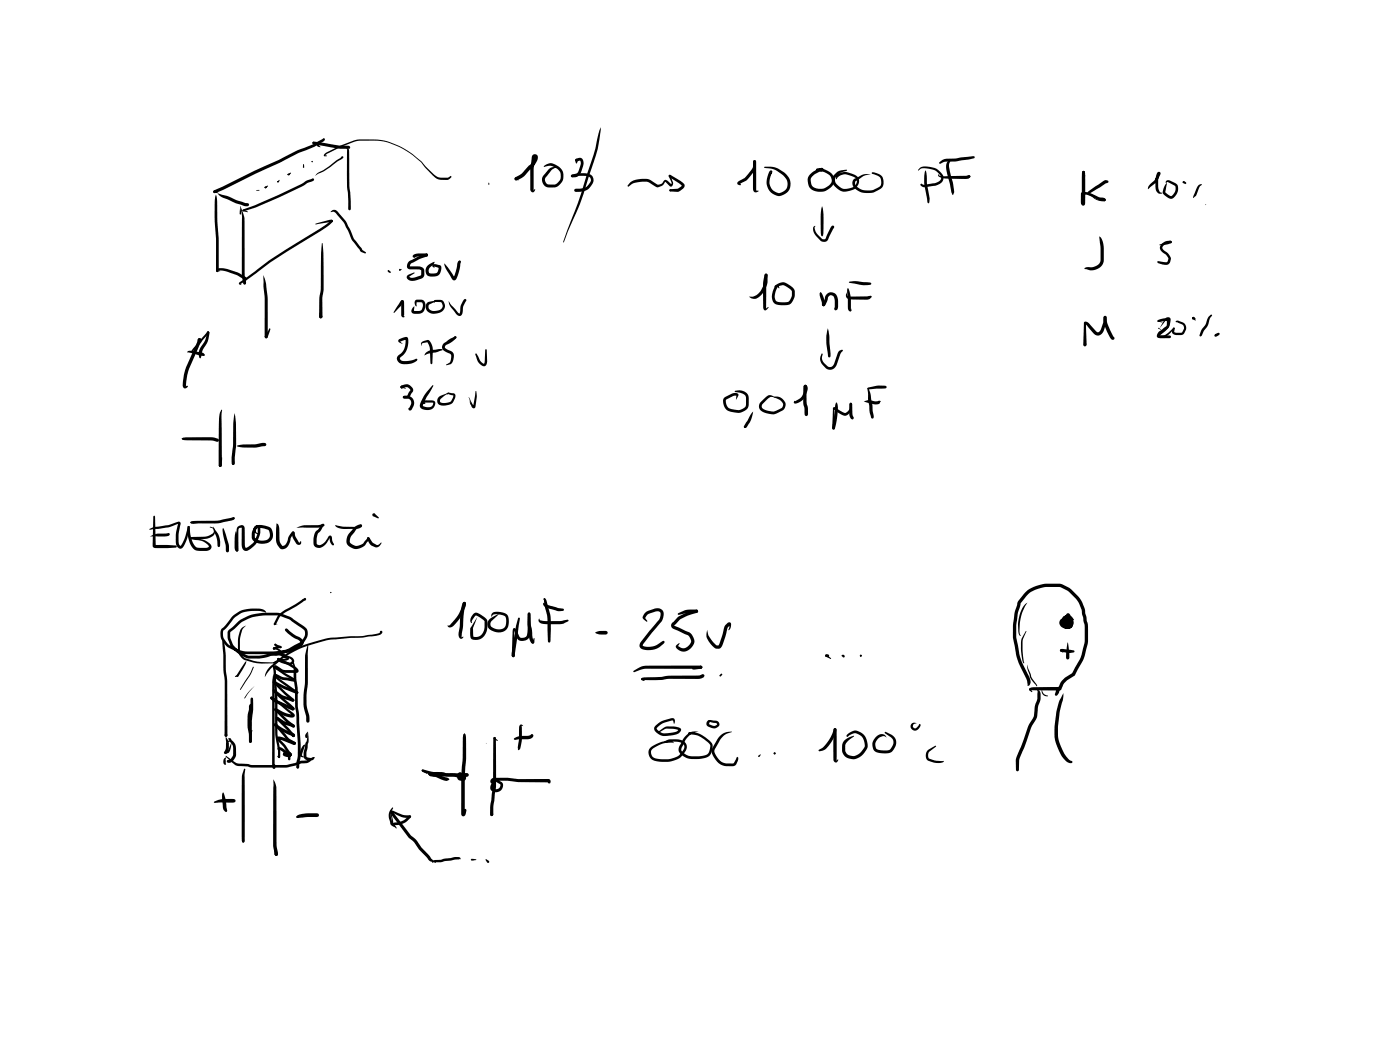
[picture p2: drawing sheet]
<svg xmlns="http://www.w3.org/2000/svg" width="285mm" height="214mm" viewBox="0 0 285 214" stroke-linecap="round" stroke-linejoin="round" font-family="sans-serif">
<g fill="#000">
<path d="M43.6 38.8l8.1-4 5-2.2 3.8-2 3.3-1.2 2.1-1.3a.4 .4 0 0 1 .2 .5 .4 .4 0 0 1-.4 .3l-.6 .3a13 13 0 0 1-4 1.8l-15.6 7.6-1.8 .7-.3-.3zM44 39.6a20.3 20.3 0 0 1 .3 5.5 65.9 65.9 0 0 1 .2 10.2l-.2 .1-.3-.3a90.2 90.2 0 0 0-.3-10.8v-1a9.7 9.7 0 0 1 .3-3.7zM44.3 39.3l2.1 .7 1.8 .8 1.7 .5 .5 .1 .3 .3-.1 .2a1.94 1.94 0 0 1-1.6-.2l-1.1-.3-1.5-.8a3.6 3.6 0 0 1-2.1-1.3zM43.5 38.8h.3l.8 .5h-1l-.2-.3zM63.7 28.9l2.5 .2a15.5 15.5 0 0 0 4.7 .6 .33 .33 0 0 1 .4 .3 .33 .33 0 0 1-.3 .3l-.2-.2 .1-.1v.3a17.6 17.6 0 0 1-5.9-.7l-1.2-.2-.2-.3zM64.5 35.4l2.4-1.5 2.6-2h.4v.3l-2.8 1.9-3 1.7zM63.7 28.9h.3l.7 .8-1-.4zM64.6 29.4h.3l.4 .6-.7-.2-.1-.2zM66.2 31.3l.4-.3a29.9 29.9 0 0 1 6.2-2.6h.6a15.2 15.2 0 0 1 6 .5 16.5 16.5 0 0 1 7.4 5.1l1.6 1.5 .7 .5 2 .2 .7-.4 .1 .2-.8 .6-1.9-.1-1.1-.7-1.5-1.6a14.5 14.5 0 0 0-14.7-5.3l-2.7 1.1-2.5 1.2-.6 .4 .4 .1v.1h-.3a.23 .23 0 0 1-.3-.1 .23 .23 0 0 1 .1-.3zM70.5 30.2l.3-.1 .2 .3 .1 1.4a78.3 78.3 0 0 0 .3 10v.8l-.2 .2-.3-.2v-1.6a86 86 0 0 1-.2-10.5zM108.5 31.6a.69 .69 0 0 1 .9 0 .69 .69 0 0 1 0 .9l-.6 1.2-1.5 1.5a4.3 4.3 0 0 1-2.1 1.5h-.4l-.1-.3 .4-.4a3.5 3.5 0 0 0 1.7-1.3l.8-.9a2.72 2.72 0 0 0 1.2-1.8h.2l-.4 2.4v4.2l-.1 .1 .3-.2a.46 .46 0 0 1-.3 .7 .46 .46 0 0 1-.5-.6v-4.4l.3-2.2zM104.8 36.2l.4-.1 .5 .6h-.8l-.2-.3z"/>
<path d="M110.8 33.8l.1-.2a1.97 1.97 0 0 1 2.6 .2 2.34 2.34 0 0 1 1.2 2.5 2.34 2.34 0 0 1-2.1 1.9 1.98 1.98 0 0 1-1.7-.3 1.61 1.61 0 0 1-.3-2.1l1.3-1.5 1.1-.3 .1 .1-.8 .5-1.2 1.5a1 1 0 0 0 .2 1.3l1.3 .2a1.7 1.7 0 0 0 1.6-1.7l-.1-.8a2.99 2.99 0 0 0-2-1.3l-1.3 .2zM116.4 35.6l1.2-.3h1.2a1.57 1.57 0 0 1 2.1 1.4l-.1 .3a2.84 2.84 0 0 1-2.7 2.1h-.9l-.3-.3 .3-.4h1.2l.8-.3 .9-.9a.86 .86 0 0 0 .1-1 .86 .86 0 0 0-1-.4h-1.4l-1.3 .3-.3-.3zM117.2 32.4l.2-.1 .3 .3-.3 .7-.3-.7zM117.3 32.3l.4-.1a.87 .87 0 0 1 .9 .2 .87 .87 0 0 1 .2 .9l-.2 .8a2.83 2.83 0 0 1-.9 1.8l-.4 .1a1.07 1.07 0 0 1-1.1-.2l.3-.3a1.03 1.03 0 0 0 1.3-.7l.4-1.1a.61 .61 0 0 0-.2-1l-.6 .2-.2-.1-.1-.2zM122.3 25.9l-.1 1.4a21.7 21.7 0 0 1-1.4 5.8l-.9 2.8a60.3 60.3 0 0 1-4.2 11.1l-.9 2.3-.1-.1a193.2 193.2 0 0 0 5.7-16.3l.8-2.7 .8-3.5zM128.3 37.2a4.5 4.5 0 0 1 4.4-.4l1.3 .8 .7-.2 .5-.7a.57 .57 0 0 1 .8 .2l.7 .7h-.1l.1-.5-.6-1.3 .3-.2 .2 .1 .4 1.3a.6 .6 0 0 1 0 .7 .6 .6 0 0 1-.6 .2l-.9-.9-.3 .4a1.68 1.68 0 0 1-1.7 .6l-1.3-.8a5.1 5.1 0 0 0-3.6 .3l-.6 .5-.3-.1zM136.2 35.7l.3-.1 2.4 1.5a.74 .74 0 0 1 .5 .7 .74 .74 0 0 1-.4 .7l-.9 .6-1.8-.2v-.3l1.7-.2 .8-.6-2.5-1.8zM153.4 32.7h.5v.2v1.1l-.3 .7-1.6 2-1.4 .7-.1-.2 .4 .4-.2 .1-.4-.1a.42 .42 0 0 1-.2-.4 .42 .42 0 0 1 .4-.4l1.1-.5 1.4-1.7 .3-.5zM153.4 32.7h.5v.2v5.8l.5 .1a.59 .59 0 0 1-.7 .4 .59 .59 0 0 1-.4-.7zM155.7 33.9a4.9 4.9 0 0 1 3.9 1.2 2.58 2.58 0 0 1 1.4 2.7 2.58 2.58 0 0 1-2.2 2.1 2.82 2.82 0 0 1-2.6-3.8l.4-1.1a.36 .36 0 0 1 .6-.2 .36 .36 0 0 1-.1 .6l-.2 .4v-.8v.2h.2l-.3 1a2.13 2.13 0 0 0 2.2 3 1.81 1.81 0 0 0 1.1-2.8l-.7-.7a5 5 0 0 0-3.7-1.5l-.1-.1zM167.2 34.3h.4l.1 .2-.2 .3-.4 .2zM165 35.5l.6-.5 .9-.6a.66 .66 0 0 1 1.2 .1l-.1 .2h-.4l.1 .1-1.7 .9a1.4 1.4 0 0 0-.4 1.9 2.43 2.43 0 0 0 3.8 0 1.32 1.32 0 0 0-.4-2.1l-.9-.5-1.3-.4-.1 .3a.39 .39 0 0 1-.1-.6 .39 .39 0 0 1 .6 0 2.85 2.85 0 0 1 3.1 2.3 2.9 2.9 0 0 1-3.6 2.4 2.16 2.16 0 0 1-1.3-3.5z"/>
<path d="M169.8 35.6l1.1-.8 1.5-.3 .1 .2-1.5 .5-.8 .8a1.15 1.15 0 0 0 .1 1.4 2.48 2.48 0 0 0 4.1-.1 .86 .86 0 0 0-.3-1.2l-1.5-.5a1.97 1.97 0 0 0-2.2 .7v.2a.68 .68 0 0 1 .4-1.1l.2-.1a2.06 2.06 0 0 1 1.7-.2l1.4 .5a1.69 1.69 0 0 1 .7 1.9 1.69 1.69 0 0 1-1.5 1.3 2.74 2.74 0 0 1-3.9-2.4zM173.8 36.5l2.1-1h1.4l-1.4 .3-1.5 1a.69 .69 0 0 0-.3 .6 .69 .69 0 0 0 .4 .6 3.6 3.6 0 0 0 3.6 .5l.6-.3a1.37 1.37 0 0 0 .8-1.3 1.37 1.37 0 0 0-.9-1.2l-1.2-.5 .3-.1 1 .2a1.81 1.81 0 0 1 1.2 1.6 1.81 1.81 0 0 1-1 1.8l-.6 .3a3.5 3.5 0 0 1-4.7-1.4v-.7zM187.3 34.2a3.6 3.6 0 0 1 4.8 2v.3a2.09 2.09 0 0 1-2.1 1.4l-1.9 .2-.4-.1-.3-.4 .2-.2 .5 .2 2.2-.3 .8-.3a.92 .92 0 0 0 .5-.8 .92 .92 0 0 0-.5-.9 4.2 4.2 0 0 0-3.7-.9l-.5 .3zM188.4 34.7l.2 .7a18.8 18.8 0 0 0 .7 5l-.1 .8-.2 .2-.2-.2v-.7a11.8 11.8 0 0 1-.6-5.1zM191 35.5a.99 .99 0 0 0 1.2 .4l4.6-.1a.56 .56 0 0 1 .8 .1l-.2 .3-.4 .2h-1.7a9.1 9.1 0 0 1-3.9-.3l-.4-.3zM191.3 33l.6-.4 .7-.3h1.9l3.6-.5a.26 .26 0 0 1 .3 .2 .26 .26 0 0 1-.3 .3l-3.6 .6h-2.1l-1 .5-.2-.2zM193.3 32.5l.1-.1 .2 .2-.3 .7-.1 .6 1 4.7 .1 .5-.3 .6-.3-.5-.3-1.8a8.1 8.1 0 0 1-.7-4zM197.1 35.8h.4v.3h-.4zM197.1 35.9l.2-.2 .3 .2-.5 .5zM220.4 34.9l.2 .2-.2-.2h.4v.4l-.2-.2 .2 .2h-.4zM220.4 34.9h.4l.1 1-.5-.7zM220.4 34.9h.4l.1 .3v6.2a.47 .47 0 0 1-.6 .4 .47 .47 0 0 1-.2-.7v-1.7l.6-.3 .9 .1 2.1 .9 1.1 .2 .3 .4-.2 .3-.3-.2h-.3a3.7 3.7 0 0 1-2.1-.8l-.9-.3-.8-.1 .1-.1 .1 1.8-.4 .1v-5.3z"/>
<path d="M235.7 35.1a.39 .39 0 0 1 .5 0 .39 .39 0 0 1 0 .6 3.6 3.6 0 0 1-1.7 2.2l-.8 .6a1.46 1.46 0 0 1 .7-1.2l.7-.6 .7-1.4 .1 .2h.2l-.3 1v1.8l.3 .8 .5 .2-.1 .1a.99 .99 0 0 1-1.2-1v-1.9zM237.5 36.8l.5-.1 1.2 .5a1.59 1.59 0 0 1 .3 2.5 1.13 1.13 0 0 1-2 .4l-.7-.6v-.5a2.34 2.34 0 0 1 .8-1.7l-.3 1.9 1.2 .7a1.84 1.84 0 0 0 .8-2l-1.5-.8-.4 .2-.1-.2zM240.9 36.9l.5 .2-.4 .2-.2-.2zM240.8 37.1l.3-.2 .5 .4-.3 .2zM244 37.8l.5-.3 .2 .1-.5 .5-.7 1.7-.5 .5v-.4zM44.2 54.5h.1l.2 .6-.2 .3-.3-.3zM44.3 54.8a1.93 1.93 0 0 1 2 0l2.2 .7 1.7 1a.31 .31 0 0 1 .1 .4 .31 .31 0 0 1-.3 .2l-.2-.2 .2-.2-.2 .3-1.7-1-2.3-.8-1.2-.2zM44.3 54.8l.3-.2 .1 .1 .1 .7zM48.9 42a6.7 6.7 0 0 1 .9 3.8v10.2l.2 1.2a.4 .4 0 0 1 .1 .5 .4 .4 0 0 1-.5 .1l-.2-1a69.1 69.1 0 0 1-.2-9.2l.1-1.8a11.1 11.1 0 0 0-.4-3.8zM48.9 42l.2 1.6-.2 .1-.1-.1zM48.8 57.5l.8-.6a158.3 158.3 0 0 1 16.6-11.1l1.1-.9 .4-.1v.4l-1.2 1a189.9 189.9 0 0 0-17.5 11.6l-.1-.1 .3 .4-.3-.1a.28 .28 0 0 1-.3-.2 .28 .28 0 0 1 .2-.3zM49.5 42.7l2.4-.9 4.8-2.1 4.6-2.2 1.1-.7 .8-.3a.53 .53 0 0 1 .8 .1l-.3 .3-1.2 .4-1 .7-4.6 2.1a39.8 39.8 0 0 1-7.3 2.9l-.3-.2z"/>
<path d="M49.6 56.6l.2-.2 .2 .2 .1 1-.3 .3-.3-.3zM49.5 42.7l1 .5-1-.2-.2-.2zM53.6 56l.5 1.4 .1 .9a57.9 57.9 0 0 1 .2 10.5l-.2 .1-.3-.3v-7.7l-.3-2.5zM65.5 49.5h.1a58.3 58.3 0 0 1 .2 10.1l-.2 1.2 .1 3.7-.4 .3-.3-.3v-1.2a14.9 14.9 0 0 1 .3-4.4l.1-7.3zM67.3 43.1l.3-.2a.97 .97 0 0 1 1.4 .5l1.5 1.8 1.6 3.4 1.6 2.3 .8 .5-.1 .2-1-.4-1.7-2.2-1.8-3.8-1.6-1.9-.4-.2-.5 .1zM64.2 45.6l3-.9h.4l.2 .3-.3 .2-3.2 .5zM78.9 55.1l.2-.1 .5 .4-.4 .1zM84.1 51.9l.6-.2 .8-.1h1.4l.2 .3-.3 .3-2.4 .2-.1-.2 .3 .3-.5-.2zM83.2 53.3l2.1-1.1 1.5-.6 .3 .1v.2l-.1 .3-1.5 .5-1.8 .9-.3 .6h.4a3.6 3.6 0 0 1 2.1 .2l.5 .5-.1 1.4-.5 .4-1.1 .4a1.25 1.25 0 0 1-1.9-.8l.3-.4 1.2-.4 .1 .2-1.1 .7 1 .1 1.3-.4 .2-.2v-.8l-.5-.3a3.8 3.8 0 0 1-2.2-.1 1.04 1.04 0 0 1 .1-1.4zM87 54.1l1.5-.8-.2 .4-.6 .6a.73 .73 0 0 0-.5 .7 .73 .73 0 0 0 .5 .7l1-.1 .4-.2 .2-1 .1 .1-1-.3 .1 .2a.32 .32 0 0 1-.5-.3 .32 .32 0 0 1 .4-.3l1.2 .2a1.6 1.6 0 0 1-.1 1.8 1.6 1.6 0 0 1-1.8 .5 1.27 1.27 0 0 1-1-.9 1.27 1.27 0 0 1 .3-1.3zM90.4 53.7l.8 .8 1.4 2h-.3l.8-2.5a.69 .69 0 0 1 .7-.9v.3a8 8 0 0 1-1.1 3.7h-.2a.92 .92 0 0 1-.8-.8 6.1 6.1 0 0 1-1.3-2.6zM93.4 53.1h.4v.2l-.4 .6z"/>
<path d="M155.8 55.8h.4l.1 .2-.3 1.7v5l-.2 .2 .6-.4 .1 .1-.7 .6-.3-.1-.1-.4v-2.9v-2.3zM157.8 58.2a1.96 1.96 0 0 1 2.5-.4l.7 .4a1.57 1.57 0 0 1 .8 1.2v.8a1.95 1.95 0 0 1-2.1 2l-.6-.1a1.74 1.74 0 0 1-1.7-.6 1.74 1.74 0 0 1-.1-1.8l.1-.6a1 1 0 0 1 1-1l.3 .6-.4-.3a3.1 3.1 0 0 0-.4 2.8l.5 .3 1.3 .1a1.33 1.33 0 0 0 1.5-1.4l-.1-1-1.1-.9a1.31 1.31 0 0 0-1.6 0l-.6 .2-.1-.2zM165.7 46.1l.3-.1a1.51 1.51 0 0 0 .6 1.8l.8 .9h.6l1.1-2.3 .5-.5 .3 .3-1.2 2.3a1.01 1.01 0 0 1-.7 .7 1.01 1.01 0 0 1-1.1-.3 2.85 2.85 0 0 1-1.3-2.5zM167 59.5l.5 .5 .4 1.3v1a.48 .48 0 0 1-.5-.2 .48 .48 0 0 1-.1-.5l-.4-1.4v-.5zM167.4 42a19.1 19.1 0 0 1 .2 6l-.2 .2-.2-.2-.1-1.5a13.2 13.2 0 0 1 .3-4.5zM172.4 59.5l.2 .7 .3 .1 3.5 .1 .9-.2 .2 .2-.4 .5-.5 .1-3.6-.1-.5-.1-.2-.3zM172.6 58.6a8.7 8.7 0 0 1 .6 4.3v.1l.2 .2-.2 .2-.3-.1-.2-.3-.1-1.9a4.5 4.5 0 0 1 0-2.5zM172.9 57.3l1.3-.1 2.1 .3a.92 .92 0 0 1 1.1 .3 .92 .92 0 0 1-1.1 .3l-3.4-.5-.1-.1zM223.8 48.1a3.8 3.8 0 0 1 .9 3.4v1.5a2.6 2.6 0 0 1-3.7 1.8h-.1a.34 .34 0 0 1 .1-.4 .34 .34 0 0 1 .4 0 2.46 2.46 0 0 0 2.6-1l.1-2.9zM221.5 39l3.1-2.1a.69 .69 0 0 1 1.1 .1l-.1 .2-.5 .1-3.3 2.1 .9 .8a2.08 2.08 0 0 0 2 .3h.3a.46 .46 0 0 1-.2 .5 .46 .46 0 0 1-.5 0l-1.1-.3-1.2-1a.43 .43 0 0 1-.5-.2 .43 .43 0 0 1 0-.5zM224.6 40.6l.3-.2 .2 .1v.3l-.2 .2-.2-.1zM236.1 49.8l1.9-.7a.29 .29 0 0 1 .5 0 .29 .29 0 0 1-.2 .4l-1.4 .4h-.8z"/>
<path d="M236.6 49.6l.8-.5h1.1v.4h-.6a1.04 1.04 0 0 0-1.2 1.1l1.1 1 .5 .7 .1 .5-.3 .8a.94 .94 0 0 1-1 .3l-1.3-.3-.2-.2 .2-.2 1.4 .2 .5-.1 .2-.7-.6-.8a1.46 1.46 0 0 1-1-1.8zM38.2 71.6l.7-.2 2.3 .4 .3 .1 .2 .4-.2 .2-.2-.2-3.2-.5zM40.3 69l.4-.2 .3 .4-.1 .2-.4 .1 .2-.1-.5 .9zM40.4 68.9a.45 .45 0 0 1 .5 .2 .45 .45 0 0 1 0 .6l-1.1 2.4a14.1 14.1 0 0 0-1.9 6.3l-.2 .2 .4-.1 .2 .2a.56 .56 0 0 1-.7 .4 .56 .56 0 0 1-.4-.7v-.8a14.7 14.7 0 0 1 2-5.8l1.1-2.6 .1 .2zM42.2 67.6l.2-.1 .2 .2-3.3 3.9 1 .4 1.2 .1 .1 .3h-.5l-1.9-.5a.38 .38 0 0 1-.2-.3 .38 .38 0 0 1 .1-.4zM42.2 67.5h.4v.4h-.4zM42.2 67.5h.2l.2 .2a4.9 4.9 0 0 1-1.1 3.1l-.3 .7-.3 1.3-.2 .2a2.42 2.42 0 0 1 .6-3l.5-.8zM54.9 66.9l.2 .1-.2 .5-.4 1.2-.3 .2-.2-.1-.1-.3zM65 63.8l.2-.2 .1 .1 .4 .7-.1 .3-.3 .1-.3-.2zM81.6 61.2h.5v.4l-.2 .1 .1-.1-.4 .8-1.4 1.3zM81.6 78.6a1.47 1.47 0 0 1 1.6-.3 1.47 1.47 0 0 1 .9 1.4l-.4 .5a.99 .99 0 0 1-.6 .9 .99 .99 0 0 1-1.1-.2l.3-.3 .6-.1 .7-1.1a1.02 1.02 0 0 0-1.6-.4h-.4zM81.2 69.1l.9-.4a.63 .63 0 0 1 .8 0 .63 .63 0 0 1 .2 .8 4.8 4.8 0 0 1-1.7 3.5l.4 .4a4.9 4.9 0 0 0 3-.4l.1 .1a1.42 1.42 0 0 1-1.5 1 2.61 2.61 0 0 1-2.1-.2 1 1 0 0 1-.5-1 1 1 0 0 1 .7-.9 3.4 3.4 0 0 0 1.1-2.9h.1l-1.2 .5v-.1l.5 .6-.5-.3a.43 .43 0 0 1-.3-.7z"/>
<path d="M81.7 61.2a.4 .4 0 0 1 .5 0 .4 .4 0 0 1 .1 .5v2.7a.21 .21 0 0 1-.1 .2 .21 .21 0 0 1-.3 0l-.2-.4zM81.6 78.6l.3-.1 .7 .6h-.9l-.2-.3zM84.6 61.2l.3-.2h.8a1.2 1.2 0 0 1 .8 1.9 1.3 1.3 0 0 1-1.5 1 1.04 1.04 0 0 1-1.2-.4 1.17 1.17 0 0 1 .5-1.1v.9h.9a1.05 1.05 0 0 0 .6-1.8h-.9l-.1 .9a.78 .78 0 0 1-.2-1.2zM85.9 69.7l.3-.2a1 1 0 0 1 1.2-.1l.1 .1a2.99 2.99 0 0 1 .6 1.8l-.1 2.7-.2 .2-.2-.2-.1-3.1-.4-1.2-1.1 .2-.2 .5-.1-.4zM86.7 71.8l.6-.4 .6-.1 1.8-.2 .4 .1-1.1 .5-1.9 .3-.7 .4zM88 78.5l.2-.1v.2l-1.4 2.3-.7 1.7a1.26 1.26 0 0 0 2.1-.5l-.3-.1h-1.5l-.1-.1 .3 .2a.36 .36 0 0 1-.6-.2 .36 .36 0 0 1 .5-.4h1.4a.79 .79 0 0 1 .8 .6 .79 .79 0 0 1-.4 .9 1.95 1.95 0 0 1-2.8-.2l.1-.7 .7-1.5zM87 61.6l1.8-.4-.1 .1-1.2 .7a.7 .7 0 0 0 0 1.1l.7 .2 1-.1a.96 .96 0 0 0 .9-1.1l-.3-.5-1.1-.1a.17 .17 0 0 1-.3 0 .17 .17 0 0 1 0-.2l.3-.2h1.2a1.43 1.43 0 0 1 .7 1.5 1.43 1.43 0 0 1-1.2 1.1 1.79 1.79 0 0 1-2.7-1.3zM90.7 69.7l.8-.6 1-.6a.27 .27 0 0 1 .4 .2 .27 .27 0 0 1-.3 .3zM91.3 61.3l.6 .8 1.7 1.8 .3-1.8 .6-1.1 .4-.1 .1 .2-.7 1.3-.1 1a.74 .74 0 0 1-.4 .9 .74 .74 0 0 1-.9-.4l-.5-.6a2.71 2.71 0 0 1-1.1-2zM90.3 69.9l1.3-.7 .9-.7h.4a1.48 1.48 0 0 1-1 1.2l-1 .5a.42 .42 0 0 0-.3 .4 .42 .42 0 0 0 .2 .4l.3 .2a1.38 1.38 0 0 1 1.3 1.3l-.2 .9-.2 .6-1.2 .3 .9-.7 .2-1.1-.2-.4a3.1 3.1 0 0 1-1.7-1.2v-.5zM96.7 72.1l.3-.1 .4 .6a2.11 2.11 0 0 0 1.1 1.5l.2-.5 .1-2.4 .1-.1 .2 .1 .1 2.4a.78 .78 0 0 1-.5 .9 .78 .78 0 0 1-1-.4l-.5-.7zM155.8 55.8h.4a4.3 4.3 0 0 1-2.5 5.1l-.7-.1-.5-.4h.4a2.39 2.39 0 0 0 2.2-1.5 3.8 3.8 0 0 0 .6-2.9z"/>
<path d="M163.8 78.4h.4l.1 .2-.3 .3h-.3l-.1-.3zM163.7 78.4l.2-.1 .3 .3v3.3l.3 1.3v1.2l-.1 .2-.2 .1-.3-.1-.1-.2v-1.2l-.3-1.3 .1-2.9zM167.3 72l.2 .1-.2 .8 .2 .7 1.2 1.1a.87 .87 0 0 0 1.1-.6l.7-2.1a1 1 0 0 1 1-.8l.1 .2-.5 .6-.7 2.3a1.39 1.39 0 0 1-2.3 .6l-.8-.8-.3-.7v-.6zM168.3 60a1.34 1.34 0 0 1 1.5-.4 1.34 1.34 0 0 1 .8 1.3v1.8a.49 .49 0 0 1-.7 .4l.1-1.9-.2-.6a.64 .64 0 0 0-1-.3l-.2 .3-.2 .9a.72 .72 0 0 1-.9 .8l-.1-.3zM167.4 61.8h.5l.1 .2-.1 .3h-.4l-.2-.3zM168.6 66.8l.3 1.5 .2 3.6-.1 .8-.2 .1-.2-.3a14 14 0 0 1-.2-4.9zM173.2 62.8h.1l.1 .4-.2 .2-.2-.2zM176.7 78.9l2.1-.4h1.4l.3 .3-.3 .3-3.5 .2-.2-.2zM176.7 79l.5 1.1 .4 2.4 .3 2.4-.1 .3h-.2l-.3-.2-.3-1.2-.3-2.6-.1-2.1zM220.8 65.5h.3l.5 .2 1.6 1.8 .4 .2 .6-.7 .5-1.5v-.9l.3-.3 .3 .3v.8l-.5 1.6a1.25 1.25 0 0 1-.8 1.2 1.25 1.25 0 0 1-1.4-.4l-1.6-1.8 .1-.2 .1 4.4-.1 .2h-.4v-4.6zM220.7 65.9l.2-.1 .2 .1 .1 4.3-.3 .3-.3-.3zM224.8 64.4h.4a8.4 8.4 0 0 0 1.5 4.1l.2 .4a.52 .52 0 0 1-.5 .2 .52 .52 0 0 1-.4-.4 7.8 7.8 0 0 1-1.3-3.5z"/>
<path d="M235.8 65.2l1.2-.4a.76 .76 0 0 1 1.1 .5v.8l-.1 .6-1.7 1.2-.2 .5-.1-.2 2.2 .1 .2 .3-.1 .2-2.1 .1a.65 .65 0 0 1-.7-.5 .65 .65 0 0 1 .3-.7l1.7-1.3v-1.1h.2l-1.9 .3-.2-.2zM237.3 64.8a.63 .63 0 0 1 .9-.1 .63 .63 0 0 1 .1 .9l-.6 1.3-1.6 1.4a1.28 1.28 0 0 0 1.3-.2l1.6-1.4 .2 .2-.6 .6a2.51 2.51 0 0 1-2.5 1.3l-.3-.3-.1-.4 .8-.6a2.67 2.67 0 0 0 1.5-2.5l-.5 .1-1.4 1.7zM235.9 66.8l.5 .3-.5-.1zM235.8 65.2l.9 .5-.9-.2-.2-.1zM239.4 65.4l.5-.1 .9 .3a1.24 1.24 0 0 1 .7 1.6l-.7 .9-1.3 .1a.83 .83 0 0 1-.9-.6 .83 .83 0 0 1 .4-.9l.2 .1-.1 .8 .4 .2 1.1-.1 .5-.7-.2-.8-1.4-.6zM242.8 64.6h.2l.4 .3-.1 .2-.5-.1zM242.9 64.5l.3 .2 .2 .7-.4-.4h-.2l-.1-.2zM246.1 64.4l.5-.4 .2 .3a2.48 2.48 0 0 0-.8 1.7l-.9 1.4-.4 1-.4 .1a2.88 2.88 0 0 1 .9-2.1zM247.4 68l.7-.3 .2 .3-.1 .2-.7 .4-.3-.3zM37.2 89.2l.6-.2h5.2l1.4 .3 .2 .3-.3 .4-1.3-.3-4.6-.1a1.41 1.41 0 0 1-1.4-.3zM37.2 89.2l.3 .1-.3 .2-.2-.2zM45.1 93.1l.1 .2-.1 1.5-.3 .3-.2-.3z"/>
<path d="M44.6 94.6l.4-.1 .1 .3v.2h-.4l-.2-.2zM45.1 83.4l.1 .1-.1 1.1 .1 10-.1 .4-.3 .1-.3-.3v-4.1a34.8 34.8 0 0 1 .3-6.7zM47.5 94l.1-.1 .2 .1-.1 .5-.2 .2-.3-.3zM47.4 94.2l.3 .2-.1 .3-.3-.1-.1-.2zM47.8 84.1l.2 1.9 .1 4.8-.3 3.6-.3 .3-.3-.3v-1.3l.2-2.4 .1-4.7zM48.4 90.7l1.1-.2a11.6 11.6 0 0 0 4-.3l.6 .1 .1 .2a.77 .77 0 0 1-.9 .4 11 11 0 0 1-5.1-.1zM82.1 80.7l.9-.1a1.43 1.43 0 0 1 1.2 2.1l-.4 .7a.37 .37 0 0 1-.4 .2 .37 .37 0 0 1-.3-.4l.2-.2 .2 .2-.2-.1 .3-.7a.86 .86 0 0 0-.6-1.3h-.9zM89.3 80.9l.5-.4 1.6-.5-1.5 1.1a.53 .53 0 0 0-.3 .7 .53 .53 0 0 0 .7 .3l1.1-.2 .5-.3 .4-1.1-1-.3a.17 .17 0 0 1-.3 .1 .17 .17 0 0 1 .1-.3l.8 .1a.68 .68 0 0 1 .8 .3 .68 .68 0 0 1-.1 .8l-.2 .5a2.45 2.45 0 0 1-3.1 .6l-.3-.7zM95.4 80.8l.4 .7 .1 .9zM96.8 79.6l.2 .1a6.3 6.3 0 0 1-.2 2.9 .46 .46 0 0 1-.4 .5 .46 .46 0 0 1-.5-.5l-.2-1.2 .8 1.3h-.2zM147.5 81l1.3-.7a1.06 1.06 0 0 1 1.6 .1l-.6 1 .1-1v.2h-.6l-1.4 .7a1.53 1.53 0 0 0 .9 2l1.2 .2a2.07 2.07 0 0 0 1.8-.8l.1-1.7a1.19 1.19 0 0 0-1.3-1.1l-1-.2 .9-.2a1.72 1.72 0 0 1 1.9 1.5v1.4a2.19 2.19 0 0 1-2.9 1.6 2.16 2.16 0 0 1-2.3-2.4zM151.5 86.8l.3-.1v.4l-.3-.1z"/>
<path d="M151.5 86.8l.2-.1 .2 .2-.1 .2h-.2l-.2-.2zM153.3 83.8a5.1 5.1 0 0 1-1.5 3.3h-.3v-.4zM155 81.7a3.3 3.3 0 0 1 1.6-1.2h.6l.5 .4h-1l-1.5 1.4a.63 .63 0 0 0 .2 1 2.78 2.78 0 0 0 3.1 .1l.8-.5a1.04 1.04 0 0 0-.7-1.6l-1.1-.4a1.7 1.7 0 0 1 2 .4 1.7 1.7 0 0 1 .2 2l-.3 .2a3.5 3.5 0 0 1-4.4 .2 1.22 1.22 0 0 1 0-2zM163.8 78.4a.65 .65 0 0 1 .6 .3 .65 .65 0 0 1 0 .7 2.98 2.98 0 0 1-2.5 2.8l-.3-.2a.21 .21 0 0 1 .1-.3 .21 .21 0 0 1 .3 .1l-.1-.1a2.92 2.92 0 0 0 2-2.6l-.2-.5zM161.7 81.7l.1-.1 .2 .1v.4l-.4-.1zM169.7 82.9l.4 .1 1.5 .9a.78 .78 0 0 0 1.2-.4l.2-.4v-.8l.2-.3 .3 .3v.8a1.51 1.51 0 0 1-2.5 1.2l-1.2-1 .1-.1 .1 4-.3 .3-.2-.1 .1-4.2zM170.2 82l.1-.1 .1 .1a12.3 12.3 0 0 1-.5 5.4h-.4l-.1-.3zM173 82.1l.2-.1 .3 .3 .1 2.3a.45 .45 0 0 1-.1 .8l-.3-.2-.3-.8zM175.9 81.7l.9-.2 1.4 .2 .9-.1 .2 .1-.3 .5-.7 .1zM30.4 107.7a4.4 4.4 0 0 1 2.3-.5 10.1 10.1 0 0 0 3.6-1 .39 .39 0 0 1 .4 .1 .39 .39 0 0 1 .1 .4l-.4 2.3v1.7l.3 .5 .9-1.5 .6-2.5 .3-.1 .1 .2a8 8 0 0 1-1.6 4.4 1.12 1.12 0 0 1-1.2-1.4v-1.8l.4-1.5 .1-.4h.1h-.1a12.3 12.3 0 0 1-4.8 1.1l-1 .2zM30.5 109.2a4.9 4.9 0 0 1 3.3-.6l.5-.1 .3 .3-.2 .2-.6 .2zM31.2 105.1l.2-.1 .2 .1 .1 6-.1-.2 2.5 .1 1.7 .1 .2 .2-.2 .2-4.1 .1a.57 .57 0 0 1-.6-.5z"/>
<path d="M38.3 107.2h.3l.1 1.1a4 4 0 0 0 1.3 3.2h2.1l.4-.2-.1-.3a3.4 3.4 0 0 0-2.7-1.1l-.7-.1-.1-.2 .2-.2 .6 .2a3.5 3.5 0 0 1 3.4 1.7l-.1 .4-.4 .3a4.6 4.6 0 0 1-2.6 .1 2.52 2.52 0 0 1-1.5-2.1l-.4-1.7zM38.8 106.4l.1-.2 .2 .2-.2 .2zM38.9 106.2l1-.1 4.5-.1 3.2-.7 .2 .2-.4 .4-3 .6h-5.5l-.1-.1zM38.9 109.4a.21 .21 0 0 1 .4 .1 .21 .21 0 0 1-.2 .3l-.2-.2zM39 109.4l2.9-.2 1.2-.5a.71 .71 0 0 0 .5-.8 .71 .71 0 0 0-.9-.5v-.1a.97 .97 0 0 1 1.1 .7 .97 .97 0 0 1-.4 1.1l-1 .5-.8 .1-2.5 .1-.2-.2zM38.8 106.4l.1-.2 .6 .3 1 .1h-1.2zM43.4 107.2l.4 .7a4 4 0 0 1 1 3.2l-.2 .3-.3-.3-.1-1.4-.7-1.7zM45.4 107.5l.3 .6a8.9 8.9 0 0 1 .9 4.1l-.1 .2h-.4l-.2-1.4a6.9 6.9 0 0 1-.5-3.5zM47.1 105.7l.4-.4 .3 .2-.1 .2-.5 .1zM48.1 108.1a10 10 0 0 1 .3 3.6l.1 .3a.41 .41 0 0 1-.5 .2 .41 .41 0 0 1-.2-.5v-.5a7.2 7.2 0 0 1 .3-3.1zM48.4 107.3a.77 .77 0 0 1 .9-.4 .77 .77 0 0 1 .5 .9l.1 3.5 .2 .2 .8-.5a2.31 2.31 0 0 0 1.1-1.3l.5-1.3-.1-1-.5 1.1v1a2.1 2.1 0 0 0 2.8 .1l.3-.7-.3-1a3.9 3.9 0 0 0-2.2-.4 .57 .57 0 0 0-.4 .7 .57 .57 0 0 0 .6 .4 .89 .89 0 0 1-1.1-.8 .89 .89 0 0 1 1.1-.9 4.2 4.2 0 0 1 2.5 .7 1.96 1.96 0 0 1 .1 2.3 1.96 1.96 0 0 1-2.1 .8h-.3a1.68 1.68 0 0 1-1.6-2.4l.4-.9a.64 .64 0 0 1 .8-.5 .64 .64 0 0 1 .5 .7v.4a4.2 4.2 0 0 1-.6 2.3 4.2 4.2 0 0 1-2.3 1.9 1.04 1.04 0 0 1-.9-1.3v-3.4l-.2-.1-.3 .2-.1 .2-.1 4.2v.2h-.4l.1-4.4zM48.2 111.8l.3 .1v.1l-.2 .3-.2-.1-.1-.2z"/>
<path d="M56.2 106.6a.76 .76 0 0 1 .7 .9v2.6l.6 1.1a1.65 1.65 0 0 0 1.2-1.8l.8-1.1h.4l.1 .2-.3 .2h.1a3.7 3.7 0 0 0-.9 2 1.28 1.28 0 0 1-1.3 1.1 1.28 1.28 0 0 1-1.2-1.1l-.2-.9zM59.5 108.3a.46 .46 0 0 1 .5 .1 .46 .46 0 0 1 .1 .5l.7 1.5 .2 .1 .2-.3a.5 .5 0 0 1-.2 .8 .5 .5 0 0 1-.7-.3l-.8-1.4zM60.3 107.5l1.6-.6h2.8l1.3-.2a.61 .61 0 0 1-.8 .7zM65.4 106.8l.4-.1 .2 .2v.2h-.3h.1l-.4 .8-.7 .8-.2 1v.9a.52 .52 0 0 0 .7 .4l.9-.6 .7-1.1a.41 .41 0 0 1 .5-.3 .41 .41 0 0 1 .3 .6l.3 1a.22 .22 0 0 1 .1 .3 .22 .22 0 0 1-.2 .2l-.5-.7-.2-1h.1l-.1 .1a3.7 3.7 0 0 1-1.5 1.9 1.13 1.13 0 0 1-1.8-.8 2.6 2.6 0 0 1 .8-2.7zM68.2 106.9l1.6 .3 2.4 .1 .9-.1 .3-.4 .3 .2a.91 .91 0 0 1-1.1 .7h-.4a7.5 7.5 0 0 1-3.5-.3l-.4-.2zM72.1 107.4l.3-.2a1.19 1.19 0 0 1 1.2-.3l.1 .3h-.4h.1l-.8 .5-1 1.4a1.07 1.07 0 0 0 0 1.7l.9 .4 1-.3 .5-.3 1-1.2a.4 .4 0 0 1 .2 .3 .4 .4 0 0 1-.2 .4l-.9 1.1a2.32 2.32 0 0 1-3.2-.1 1.85 1.85 0 0 1 .1-2.5zM74.8 109.4l.4 .1-.1 .3h-.3zM74.8 109.5l.4-.1 .7 1.1 .8 .5 .4-.1 .5-.4a1 1 0 0 1-1.2 .9l-1.1-.6-.5-1zM75.9 104.6h.4l.8 .8-.1 .2-1.1-.5-.1-.3zM45.4 130.2l.2 .3 .3 2.4 .1 3.5 .3 2.4v10.9l-.3 .3-.3-.3 .1-10.9-.3-2.4v-2.9l-.2-2.9zM47.8 137.7l.6-.3 .2 .2-.2 .2h-.5zM49.2 127.9l.9-.5-.8 .8-.5 2.2 .1 2.4 .4 .7 .6 .5a13.6 13.6 0 0 0 6 .9l-.1 .2a12.3 12.3 0 0 1-6.1-.8l-.5-.3-.6-.9-.2-1.4a7.5 7.5 0 0 1 .5-3.3z"/>
<path d="M50.1 134.6l.1 .1-.1 .3-.7 1.3-.9 1.4-.2 .1-.1-.3zM51.5 135.8l.2 .1-.7 1.6-2 2.9h-.1l1.9-3.1zM51.1 140.3l.8-.7-2.1 2.6 .4-.9zM55 135.7a20.4 20.4 0 0 1 10.4-5.4 25.2 25.2 0 0 1 6.2-.8h2.1l2.8-.4 .8-.2 .1-.4 .2-.1 .3 .3-.4 .5-.9 .3-2.8 .3-2.2 .1a25.4 25.4 0 0 0-7.5 1.2 17.9 17.9 0 0 0-9.9 6.2l-.3 .6a3.3 3.3 0 0 1 1.1-2.2zM47.3 125.5a6.6 6.6 0 0 1 6.6-1.2l.3 .4-.3-.1a7.9 7.9 0 0 0-5.1 .5l-1.1 .7-1.6 2.1a1.61 1.61 0 0 0-.2 2.6 2.42 2.42 0 0 0 1.4 1.1l2.2 1h2.4a18.4 18.4 0 0 0 6.7-.5l2.5-1.3a2.08 2.08 0 0 0 .9-2.5l-3.4-2.3a7.1 7.1 0 0 0-4.5-.7 8.6 8.6 0 0 0-6.7 3l-.5 .5v1l.2 .6a3.7 3.7 0 0 0 1.8 2.3l1.7 .8a9.4 9.4 0 0 0 3.9-.4l.7-.1a8 8 0 0 0 3-.7l1.1-.2 1.9-1.2a.84 .84 0 0 0-.7-.7l-1.1-.6-1.3-1.1-.1-.3 .3-.3a8.9 8.9 0 0 0 2.9 2 1 1 0 0 1 .6 1 1 1 0 0 1-.8 .9l-1.4 .8-1.3 .3a9.1 9.1 0 0 1-3.3 .7l-.2 .1a9.9 9.9 0 0 1-4.2 .4 6.5 6.5 0 0 1-3.1-2l-.7-1a3.7 3.7 0 0 1-.4-2.5l.2-.4 .8-.6a9 9 0 0 1 7.7-2.8 7.1 7.1 0 0 1 4.4 1.1l2.2 1.5a1.99 1.99 0 0 1 .3 3.2l-.6 .6-2.4 1.3a10.4 10.4 0 0 1-4.2 .7l-5.1-.1-1.1-.2-1.6-.8a3.4 3.4 0 0 1-2.1-3.6l.2-.5 .8-.7zM55.6 138.7h.4v.4h-.4zM55.6 134.9l1.1-.6 1.9-.4 .2 .2-.5 .4-1.5 .1-1.1 .5zM55.6 131.9l.1-.1a2.29 2.29 0 0 1 1.6-.2v.3l-1.5 .4-.3-.3zM55.7 137.3l.2 1.4v3.2v14.2l-.2 .1 .2-.5h.1a.43 .43 0 0 1 .1 .6 .43 .43 0 0 1-.6 .1l-.1-.6v-16.5zM56.8 125.1l1-.8 2.4-1.3 1.7-1.2a.29 .29 0 0 1 .4 .3 .29 .29 0 0 1-.4 .2l-4.5 2.8-.5 .6-.7 1.5h-.4v-.3zM55.6 138.7h.4l1.8 .9 2.9 1.2a.37 .37 0 0 1-.2 .5 .37 .37 0 0 1-.5-.2l-2.7-1.1-1.6-.9-.2-.2zM55.9 137.3h.4v.3l-.4 .1z"/>
<path d="M55.7 135.2l.3-.2-.1 .7a5.3 5.3 0 0 1 .3 2.6l.3 4.1v7l.3 1.8a6.8 6.8 0 0 1 .2 3.1l-.2 .1-.2-.3v-1.3l-.6-3.3v-7.1l-.4-6.6zM56.5 134h.3l2 1 1.9 1.2a.45 .45 0 0 1 .1 .5 .45 .45 0 0 1-.5 .3l-2.7-.1-1.7-1-.1-.2 .3-.2 1.6 .9h2.7l-.1 .2-.3-.4-1.4-.8-2.1-1zM56 137.2l1.6 .7 2.2 .3 .3 .3-.3 .3-1.2-.2a3.9 3.9 0 0 1-2.4-.8l-.4-.3zM55.9 131.1h.3l.2 .4-.2 .1-.3-.2zM55.8 126.9l.7 .2-.5 .2-.3-.2zM56.7 133h1.2l.1 .2-.1 .2h-1.2l-.2-.2zM56.5 134.1l.4-.1v.3l-.4 .1zM55.8 132.8h.5l3 1a.86 .86 0 0 1 .5 1.1 .86 .86 0 0 1-1.1 .5l-1.7-.6-.5-.4v-.4h.2l1 .5 1.5 .4a.36 .36 0 0 0 .2-.4 .36 .36 0 0 0-.3-.3l-3-1v-.2l.7-.3h.7l-.1 .4-.5 .1a.73 .73 0 0 1-1.2-.1zM55.9 131.1h.2l1.1 .4 .2 .3-.1 .1-.2 .1-1-.4-.2-.3zM55.6 131.9l.2-.1a2.1 2.1 0 0 1 1.7 1.1v.2h-.3l-.6-.7-.9-.1zM57.1 132.8l.4-.1v.3l-.4 .1zM58.4 134.1l.2-.2 .2 .2-.2 .2z"/>
<path d="M56.5 133.2l.2-.2 .4 .1 1.7 1-.3 .2zM59.4 134.1h.1a8.7 8.7 0 0 1 .9 4.6l.2 1.4v3.8l.3 1.6 .3 7.2v1.3l-.3 2.2-.3 .3-.2-.1a4 4 0 0 1 .2-2.2v-2.8l-.3-5.9-.2-1.6v-3.8l-.3-1.8v-2.4zM59.6 138.4l.2-.2h.2l.1 .3-.3 .2h-.2zM55.8 135.7l.3-.2 .2 .1 .3 .4 3.3 2.1 .2 .3-.1 .2-.2 .1-3.6-2.3-.3-.4zM62.6 131.4l.2 .1-.1 2a43.5 43.5 0 0 1-.3 8.5l.1 2.1a4.9 4.9 0 0 1 .4 3h-.5l-.1-1a12.6 12.6 0 0 1-.2-7v-5.6zM94.3 122.6l.2-.1a.71 .71 0 0 1 .2 1.2 7.4 7.4 0 0 1-2.9 4h-.4l-.3-.3h.4a11.8 11.8 0 0 0 2.6-4zM94.3 122.6h.4l.2 .3-.1 .2h-.5l-.1-.2zM94.3 122.6l.2-.1 .4 .4-.2 .2h.1l-.3 1.7-.2 2.7-.4 2.2 .4-.1a.44 .44 0 0 1-.5 .5 .44 .44 0 0 1-.4-.6l.3-3.5a7.2 7.2 0 0 1 .6-3.4zM96.4 125a.83 .83 0 0 1 1.2 0l1.1 .7 .5 .5a4.1 4.1 0 0 1-.6 3.3 2.02 2.02 0 0 1-2.7 .5l-.1-.4a2.81 2.81 0 0 1 .7-2.9l.7-1.1-.9 2.5 .1 1.5a1.81 1.81 0 0 0 2.3-2l-.1-1.2-1.6-1.1-.2 .1-.6 .7-.1 .7a.42 .42 0 0 1-.4-.3 .42 .42 0 0 1 .1-.4zM100.2 124.8h.1a3.2 3.2 0 0 1 2.9 .3 2.37 2.37 0 0 1-.8 3.5 2.33 2.33 0 0 1-3.2-1.4l.1-.4a2.41 2.41 0 0 1 1.8-1.6l.5-.2-1.4 1.4a.95 .95 0 0 0-.3 1 .95 .95 0 0 0 1 .6 1.5 1.5 0 0 0 1.6-.1 1.5 1.5 0 0 0 .6-1.6l-.2-.8-.6-.3-1.5-.1-.4 .1-.2 .3a.38 .38 0 0 1-.2-.3 .38 .38 0 0 1 .2-.4zM104.5 128l.2-.1 .2 .2-.2 1 .1 4.4-.3 .3-.3-.3 .2-5zM107.5 124.8h.4l.1 .4a13.4 13.4 0 0 1-.2 4.4 1.52 1.52 0 0 1-2.6 .2l-.7-1.7 .2-.2 .4 .3 .6 1.4a.95 .95 0 0 0 1.6-.3z"/>
<path d="M105.5 125.9l.2-.2 .2 .2-1.1 7.6-.3 .3-.3-.3v-.6l.8-5.2zM107.5 124.8h.4l.1 .2 .1 1.9 .3 2.8 .4 1a.44 .44 0 0 1-.5 .3 .44 .44 0 0 1-.4-.5l-.2-.7-.3-2.9zM108.7 129.9l.1 .1v.7l-.3 .3-.3-.3zM109.8 125.9l.1 .4h.3a18.2 18.2 0 0 0 5.4-.1l.2 .1a3.6 3.6 0 0 1-3.2 .8 4.1 4.1 0 0 1-2.7-.4l-.3-.3zM110.7 121.8l.2 .2-.3 .1zM110.8 121.8l.2 .1-.2 .2-.1-.2zM110.6 122.8l.3-.1v.2l.9 .4 1.8 .5 1 .1 .2 .2-.2 .3a5.9 5.9 0 0 1-3-.5 .94 .94 0 0 1-1-1.1zM110.7 121.9l.1-.1 .3 .2 .4 1.3a10.9 10.9 0 0 1 .7 4.9l-.1 2.4-.3 .2-.2-.2-.1-2.4a11.1 11.1 0 0 0-.6-4.8zM121.2 128.8a2.96 2.96 0 0 1 2.4-.2l.1 .2-.1 .3a2.91 2.91 0 0 1-2.4-.3zM129 136.6l1.1-.7a3.7 3.7 0 0 1 2.2-.4h10.4l.3 .3-.3 .4h-11.2l-2.4 .7-.2-.2zM130.6 138.2l.2-.2 .2 .3-.3 .2zM130.7 138.1l.5-.2 3.5-.1 1.6-.2 5.9-.1 .9-.2 .4 .3a1.53 1.53 0 0 1-1.5 .6h-5.7l-1.5 .2-4 .1-.3-.2z"/>
<path d="M130.6 138.1h.3l.4 .4-.2 .2-.5-.2zM131.4 124.7l1.7-.7a1.39 1.39 0 0 1 1.7 .2 1.39 1.39 0 0 1 .2 1.8l-.3 .5-1.9 2.3-1.9 2.4v.3a2.96 2.96 0 0 0 3-.3l1.2-.7 .2 .2-.2 .4a4.1 4.1 0 0 1-3.9 1.2 .92 .92 0 0 1-.9-.5 .92 .92 0 0 1 .1-1l3.8-4.6 .3-.9a.73 .73 0 0 0-.4-.8 .73 .73 0 0 0-.8 .1l-1.2 .4-.4 .3-.3 .5 .4 .6-.1 .2-.9-.8zM138.1 124.9l1.3-.6 .7-.2h1.8l.3 .3-.4 .4h-1.8l-1.9 .4-.1-.2zM138 125.7l1.9-1 1.9-.6 .3 .1 .1 .2-.2 .3-1.8 .6-1.7 .8-1.2 1.2 2.2 1.1a2.09 2.09 0 0 1 1.6 3.1 2.09 2.09 0 0 1-3.4 .4 .45 .45 0 0 1 .2-.7l.4-.2-.2 .6 .4 .2a1.52 1.52 0 0 0 2.1-1.6l-.6-.9-2.8-1.2a.75 .75 0 0 1-.6-.7 .75 .75 0 0 1 .5-.7zM141.1 136l1.6-.5 .3 .4-.2 .2-1.3 .2h-.4l-.2-.2zM142.5 135.6l.2-.1 .3 .2-.1 .4-.2 .1-.3-.2zM144 128.2l.1 .6a5.3 5.3 0 0 0 1.8 2.6h.4l.1-.2 .8-2.4a2.28 2.28 0 0 1 1.1-2.1 .6 .6 0 0 1 .6 .4 .6 .6 0 0 1-.1 .6l-.2 .5-.3 .1 .2-.6-.1-.6 .2 .2-.5 .6-.9 3.3a1.14 1.14 0 0 1-.9 .9 1.14 1.14 0 0 1-1.2-.6l-.8-.9-.4-.9zM146.8 137.2l.1-.1 .2 .3-.5 .4-.1-.3zM168.1 133.3l.5-.1 .2 .3v.2l-.5 .1-.2-.1zM168.1 133.3h.3l.8 .9-1.1-.5zM171.5 133.3h.1a.26 .26 0 0 1 .4 .1 .26 .26 0 0 1-.1 .3 .26 .26 0 0 1-.3-.1l-.3-.1zM208.9 128.5l.1 .1-.8 1.8v2.4l.4 2.2h-.2l-.1-.1a11.6 11.6 0 0 1-.3-4.8z"/>
<path d="M208.9 120.5a7.4 7.4 0 0 1 5-1.7h1.5a6.9 6.9 0 0 1 5.1 4.2l.4 1 .5 2.7a13.7 13.7 0 0 1-.9 7.8l-1.6 3-.3 .1-.3-.1-.1-.3 .7-1.3a12 12 0 0 0 1.9-5.2v-3.5l-.6-3-.4-1.1a7.7 7.7 0 0 0-3.9-3.5l-.2-.1a9.1 9.1 0 0 0-5.7 1l-.9 .7-1.3 1.7-.6 1.9-.3 2.5a10 10 0 0 0 .3 4l.3 1.6a17 17 0 0 0 2.2 5.2l.1 1a.59 .59 0 0 1-.6 .5l-.1-.9-.3-.9a14.6 14.6 0 0 1-2-4.9l-.2-1.4a14.7 14.7 0 0 1 .5-8.2l.2-.9zM208.7 123l.5-.3a8.7 8.7 0 0 0-1.6 4.8v1.3l.2 .6a.48 .48 0 0 1-.4-.6 8 8 0 0 1 .3-3.8l.4-1.1zM209.2 135.3l.1 .7 .7 1.8 1.2 1.9-1.5-1.8-.5-1.7zM215.9 132.3l.6-.2 2.1 .3 .2 .3-.2 .1a3.9 3.9 0 0 1-2.4-.1l-.3-.1zM215.9 132.3l.3-.1 .3 .7-.6-.3zM216.4 125.6a1.24 1.24 0 0 1 1.7 .5 1.24 1.24 0 0 1-.5 1.7 .97 .97 0 0 1-1.1-.1 .97 .97 0 0 1-.3-1.1l.2-.9a1.2 1.2 0 0 1 2.1 .5 1.18 1.18 0 0 1-.5 1.5 1.18 1.18 0 0 1-1.6-.4 1.18 1.18 0 0 1 .3-1.5 1.24 1.24 0 0 1 1.8 1 1.24 1.24 0 0 1-1.8 1.1 1.06 1.06 0 0 1-1-1 1.06 1.06 0 0 1 1.1-1.1 1.26 1.26 0 0 1 1.4 .5 1.26 1.26 0 0 1-.1 1.5 1.13 1.13 0 0 1-1.3-.1 1.13 1.13 0 0 1-.3-1.2 .94 .94 0 0 1 1-1.2 .94 .94 0 0 1 .7 1.4 .69 .69 0 0 1-.7 .7 .69 .69 0 0 1-.6-.8l-.1-.6 .2-.6a.52 .52 0 0 1 .6-.5 .52 .52 0 0 1 .4 .7v.8l-.3 .3-.3-.3-.1-1h.3a1.26 1.26 0 0 0 0 1.4v-.8l-.3-.1-.2 .5 .1 .8a.37 .37 0 0 0 .4 .2 .37 .37 0 0 0 .3-.2l-.1-.4-.7-.5-.7 .3v.4l.3 .2 1 .1a.6 .6 0 0 0 .1-.9 .6 .6 0 0 0-1 .1 .59 .59 0 0 0 .5 .7 .59 .59 0 0 0 .7-.4 .59 .59 0 0 0-.4-.7l-.5-.2-.3 .8a.43 .43 0 0 0 .3 .6h.1a.62 .62 0 0 0 .4-.8 .62 .62 0 0 0-.7-.4v.2l.5 .3-.1 .2-.1-.1 .1-.1-.3 .4a.55 .55 0 0 1 .1-.9 .55 .55 0 0 1 .8 .5 .58 .58 0 0 1-.3 .7 .58 .58 0 0 1-.7-.2 .92 .92 0 0 1-.5-1.5zM217.4 130.8l.3 2.6v.5l-.3 .4-.3-.4zM217.6 125.4h.4l.7 .8-.1 .1-.8-.4 .2-.1-.1 .8h-.4l-.1-.8zM216.7 138.1l1.7-1.1 .4 .1 .1 .2-.2 .3-1.4 .9-.6 .6-1.4 2.4-.2 .2-.2-.1-.1-.3 .3-.9 1-1.6zM46 154.2l.1 .1-.4 .3zM45.7 154.4l.3-.1v1.3l-.1 .2-.4-.5v-.6zM45.9 153.9l2.4 1.5 2.4 .2a6.1 6.1 0 0 0 3 .2l4.7-.1 1.6-.3 1.2-.5 1.2-.1 1.3-.7 .4 .2-.3 .4-1.2 .6-1.3 .2-2.7 .7-4.9 .1a6.6 6.6 0 0 1-3.2-.2l-2.6-.3z"/>
<path d="M46 150.1a2.52 2.52 0 0 1 .1 3.3l-.2 .1-.3-.3a3.1 3.1 0 0 0 .4-2.5zM46.3 151l.2-.2a1.25 1.25 0 0 1 1.5 1.4l.1 1.6-.3 .6a1.15 1.15 0 0 1-1.6 .8 .46 .46 0 0 1 .6-.5l.6-.9 .1-1.3a1.71 1.71 0 0 0-.7-1.5zM46.5 150.3l.5 .1 .2 .7-.6-.5zM47.2 151l-.2 1.1a1.19 1.19 0 0 1-.7 1.3l-.3 .1a.39 .39 0 0 1-.1-.5 .39 .39 0 0 1 .5-.2zM49.7 156.6l.1-.1 .1 .1-.1 1.2v12.3v1.1l-.3 .4-.3-.4v-12.3l.1-1zM50.9 143.4a.28 .28 0 0 1 .5 0 .28 .28 0 0 1-.2 .4l-.1-.1 .3 .1-.4 1.9v2.1l.3 1.7v1.4l-.3 .3-.3-.3v-1.3l-.3-1.8v-2.2l.3-1.8zM50.8 147l.2-.2 .2 .2-.1 .8-.1 .2-.2-.2zM51.1 142.1h.3l.1 .8a2.63 2.63 0 0 1-.2 2.1l-.4 .2zM50.7 150.8l.3-.2 .2 .1v.4l-.2-.2 .2 .2-.2 .1-.2-.1-.1-.3 .3 .1zM51.1 142.1l.2-.1 .2 .3a16.9 16.9 0 0 1-.2 4.5v4.1l-.3 .3-.3-.3a28.1 28.1 0 0 1 .3-6.3zM55.1 141.9h.3l1.1 .7 3.4 1.5v.4l-.3 .2-.3-.1-3.1-1.5-1.1-.8zM55.7 158.7l.6 1.6v11.8l.2 1.2a.52 .52 0 0 1 .1 .6 .52 .52 0 0 1-.6 .3l-.4-2z"/>
<path d="M55.6 140.4h.3l1 .7a5.5 5.5 0 0 0 2.4 1l.5 .3 .1 .2a.39 .39 0 0 1-.5 .2l-.6-.2a5.3 5.3 0 0 1-3-1.6l-.3-.4zM56 144.2l.3 .1v.4h-.4zM56.2 146.1l.2-.1 .3 .1v.3l-.3 .1h-.2zM55.1 141.9a1.53 1.53 0 0 1 1.4 .7l3 2.4a.54 .54 0 0 1 .5 .5 .54 .54 0 0 1-.3 .6h-.7l-1.1-.3-2-1.1v-.4l.4-.1 1.8 1 1.5 .3-.1 .2-3.3-2.8-1.1-.6zM55.8 147.4l.3-.1h.2v.4l-.2 .2-.2-.1zM55.9 147.4l.2-.1 1.5 1 2.1 1a.38 .38 0 0 1 .4 .4 .38 .38 0 0 1-.6 .3l-.1-.3 .1 .2-2.8-1.4-.8-.7zM56.6 152.2l.3-.1 .5 .2 1.9 1.1 .2 .3a.54 .54 0 0 1-1 0l-1.7-1.2-.3 .1zM56.2 146.1l.4-.1 1.3 .8 1.6 .6 .6 .4a.66 .66 0 0 1-1.1 0l-1.6-.5-1.1-.8-.1-.2zM56.5 153.9l.5 .3-.3 .1zM56.7 154l.3 .2-.1 .1-.3-.1zM57.7 153.2h1.3l.2 .2a1.27 1.27 0 0 1-1.5 0zM56.4 150a2.15 2.15 0 0 1 1.7 .3l2 .8 .1 .2a.42 .42 0 0 1-.6 .3l-2.9-1.1 .1-.2 1.4 1.5 1.2 1.7v.4l-.2 .1-.3-.1-1.2-1.9-1.3-1.3-.1-.4z"/>
<path d="M57.7 153.4l.5-.2h.9v.4h-.1l-1 .1v-.2l.9 .1 .1 .4 .1-.2v.8l-.2 .2-.3-.2v-.8a.38 .38 0 0 1 .4-.4 .38 .38 0 0 1 .4 .4 .38 .38 0 0 1-.4 .4h-.4a.77 .77 0 0 1-1-.7zM55.6 140.4l.4 .1 2.7 2.5a2.3 2.3 0 0 1 1.3 1.3l-.1 .2h-.5l-.7-.8-3.1-2.9zM55.6 138.7h.4l2.3 2.3 1.5 1.3 .1 .2-.1 .3h-.2l-.2-.1-1.4-1.3-2.4-2.3zM59.4 142.4l.2-.1h.2l.1 .4-.3 .2-.2-.1zM59.4 144.1l.2-.1 .3 .1v.4h-.5zM57.7 153.2h.9l.9 .2-1.6 .2h-.2zM55.9 144.3l.2-.1 .5 .3a16.5 16.5 0 0 0 3.3 3.1l.2 .2-.3 .3-1.4-1-2.5-2.4zM56.2 146.1l.2-.1 .3 .1 2.1 2.1 1.2 1.4v.4l-.3 .1-.3-.2-1-1.3-2.2-2.2zM55.9 147.4l.2-.1 .3 .1 2.4 2.9 1.4 .8v.5l-.5-.1-1.3-.8-2.4-2.9h.1h-.2zM59.7 151.1l.2-.1 .3 .1v.4l-.5 .1zM59.6 149.5h.4l.1 .3-.2 .2h-.4l-.1-.2zM55.9 137.3h.4l.5 .8 3.9 2.7v.4h-.5l-3.8-2.9-.5-.6z"/>
<path d="M60.5 155.9l.1-.2 .2 .2 .1 .3h-.3l.3 .1-.3 .2-.2-.3v-.1l.2 .1h-.2zM61.8 151.7l.4-.1-.7 2.1 .4 .4a.65 .65 0 0 1-.8-.2 .65 .65 0 0 1 0-.8zM62.4 149.2l.3-.2-.1 1-.2 .3a.66 .66 0 0 1 0-1.1zM62.7 149l.1 2-.4 2.2v.8l1.2 .6-.2 .2h-.6a1.11 1.11 0 0 1-1-1.6l.4-1.8 .3-.7zM85.9 156.7h.4a9.4 9.4 0 0 0 3.9 .5l3.3 .5h.9l.3 .1 .1 .3-.1 .2a1.9 1.9 0 0 1-1.9-.1l-2-.1-.9-.3a7.8 7.8 0 0 1-3.9-.7l-.2-.2zM85.9 156.7h.3l.8 .8-1.1-.4zM87.3 157.3a2.51 2.51 0 0 1 2 .4l1.7 .6 .5 .4a1.35 1.35 0 0 1-1.8-.1l-2.4-.8-.1-.2zM87.5 157.6l.2 .2v-.3h.1l6.7-.1a.53 .53 0 0 1 .6 .1 .53 .53 0 0 1 .2 .5l-7.5 .1-.1-.1v-.2l.1 .2h-.3zM87.3 157.4l.2-.1 .4 .3 .1 .3-.2 .1-.5-.2zM87.5 157.6h.3l.9 .5-1-.1h-.2zM94.6 149.3l.1 .2-.1 .4-.2-.4zM94.6 149.3a1.44 1.44 0 0 1 .3 1.6v3.5l-.3 4v7.3l-.2-.2-.2 .1 .2-.7 .3-.2 .3 .2-.2 .7a.48 .48 0 0 1-.4 .6 .48 .48 0 0 1-.5-.5v-7.3l.3-4v-3.5a1.44 1.44 0 0 1 .4-1.6z"/>
<path d="M93.3 157.4l.5-.2 .7 .5a.66 .66 0 0 1 .5 .7 .66 .66 0 0 1-.7 .6 .66 .66 0 0 1-.6-.7l.4-.5a.82 .82 0 0 1 1.3 0l-.1 .2-.6 .1-.4 .4-.1-.2h.1l-.7-.4h.2v.4h-.2l.4-.3-.2-.3 .4 .4a.42 .42 0 0 1-.7 .1 .42 .42 0 0 1 .1-.7 .42 .42 0 0 1 .6 .3 .68 .68 0 0 1-.5 1.1 .68 .68 0 0 1-.6-1zM100.5 150.1h.4l.1 .2v9.8l-.5 4-.1 1.8-.1 .2h-.4a20.3 20.3 0 0 1 .5-5.8zM100.5 150.1h.4l.4 .7-.7-.2zM104.7 150.3a6.2 6.2 0 0 1 3.1-.5l.5-.4a.58 .58 0 0 1 .2 .7 .58 .58 0 0 1-.7 .4l-3 .2-.2-.2zM105.9 147.6l.3-.1 .4 .3h-.4v.2a11.1 11.1 0 0 1-.3 4.5 .22 .22 0 0 1-.2 .2 .22 .22 0 0 1-.2-.3l.2-4.4zM133.4 147.8l1.2-.9 1.9-.6a.6 .6 0 0 1 .7-.1 .6 .6 0 0 1 .2 .7l-.1 .4-.4-.6-1.7 .4-.8 .5-.7 .7 .6 .7 .8 .3 2.2-.2 .6-.2 .3-.4v.2l-1.1-.3-1.4-.1-1.4 .8-.2-.1 1.5-1 1.6-.1a1.58 1.58 0 0 1 1.5 .5l-.2 .6a2.25 2.25 0 0 1-1.8 .7l-.8 .1a2.42 2.42 0 0 1-2.7-1.4zM132.4 152.3a4.7 4.7 0 0 1 4.7-1.1l.2 .1a4.8 4.8 0 0 0-4.7 1.6 1.26 1.26 0 0 0 .9 1.5 5.3 5.3 0 0 0 5.1-.9l.6-.9a.97 .97 0 0 0 0-1 .97 .97 0 0 0-.9-.5l-2-.1-.8 .2-.2-.1 .9-.6h1.4a2.3 2.3 0 0 1 2.1 .9l.1 .5v.5l-.8 1.4a5.7 5.7 0 0 1-5.8 1.1 1.69 1.69 0 0 1-.8-2.6zM140.2 149.1h.1a5.3 5.3 0 0 1 4.6 2.1 2.65 2.65 0 0 1-.5 2.7 6 6 0 0 1-5.2 .1 1.62 1.62 0 0 1-.5-2.8 2.96 2.96 0 0 1 3.5-2.2 3.2 3.2 0 0 0-2.8 1.9l-.5 1.2a.78 .78 0 0 0 .2 1.1l.2 .2a5.2 5.2 0 0 0 4.6 .3l.4-.5a1.84 1.84 0 0 0 .2-1.7l-.1-.1a5.2 5.2 0 0 0-4.2-1.9zM144.1 146.8l.4-.2 .4 .4-.5-.1-.1 .5 .6 .3a.85 .85 0 0 0 1.1-.2l-.2-.3-1.3-.2-.2 .5a.53 .53 0 0 1-.1-.7 .53 .53 0 0 1 .7-.2l.8 .1a.77 .77 0 0 1 .8 .8 .77 .77 0 0 1-.8 .8 2.03 2.03 0 0 1-1.9-.8zM146.6 149.8l1.1-.7 1.3-.1-1.1 .4-.7 .5-.5 .7-1.2 2.2a3.2 3.2 0 0 0 2.4 2.6h1.4l.6-1.1 .2-.2 .2 .2-.1 .6-.5 1-.5 .1h-1.4a3.6 3.6 0 0 1-2.9-3.4l1.2-2.1zM169.8 148.3a.44 .44 0 0 1 .5 .2 .44 .44 0 0 1-.1 .6l-1 2.1a2.9 2.9 0 0 1-2.4 1.8l-.2-.2a7.1 7.1 0 0 0 3.1-4.3zM169.8 148.3h.4l.1 .3v6.1l-.1 .1 .4-.2a.46 .46 0 0 1-.4 .7 .46 .46 0 0 1-.5-.6z"/>
<path d="M172.5 149.5l.1-.1a2.06 2.06 0 0 1 3.2 .1 2.77 2.77 0 0 1-.4 4.4 2.27 2.27 0 0 1-2.4 .7 2.27 2.27 0 0 1-1.6-2 2.18 2.18 0 0 1 1.7-2.6l.8-.1-1.7 1.4-.1 1.3a1.22 1.22 0 0 0 1 1.2 2.58 2.58 0 0 0 3-2.2 2.28 2.28 0 0 0-1.9-2.3l-1 .3-.7 .5-.2-.2zM178.3 150.1a1.3 1.3 0 0 1 2-.3l.2 .4-.3-.3a1.53 1.53 0 0 0-1.5 .6 1.28 1.28 0 0 0-.4 1.6 1.28 1.28 0 0 0 1.5 .7l1.3-.1 .6-.8a1.3 1.3 0 0 0-.4-1.9l-1.2-.8 .2-.2 1.2 .6a1.81 1.81 0 0 1 .7 2.6 1.98 1.98 0 0 1-2.5 1.2h-.3a1.82 1.82 0 0 1-1.7-1.3 1.82 1.82 0 0 1 .6-2zM185.6 147.3l.5-.2 .6 .2-.5 .1a.47 .47 0 0 0-.3 .6 .47 .47 0 0 0 .8 .1l.6-.7a.9 .9 0 0 1-.6 1.3 .87 .87 0 0 1-1.1-.3 .87 .87 0 0 1 0-1.1zM188.8 152.8l1.6-1 .2 .1-1.3 1.1a1.08 1.08 0 0 0-.1 1.5l1.5 .4h1.4v.2a3.5 3.5 0 0 1-3.3-.4l-.3-.9 .1-.6zM209.6 140.2l.8-.3h5.4l.2 .1 .1 .2-.1 .3-.2 .1h-6.1l-.2-.1zM209.6 140.2h.3l.3 .7-.6-.3zM211.2 140.5l.4 .1a3.4 3.4 0 0 1-.2 3.2l-.4 2.4a12.2 12.2 0 0 0-2 4.7l-1.4 3.7-.1 2.2-.3 .3-.3-.3-.1-2.1 1-2.5a28.9 28.9 0 0 1 2.3-5.7l.4-.7 .2-1.9a6.3 6.3 0 0 0 .6-3.1zM212.1 140.2l.1 .3a1.36 1.36 0 0 0 1.2 1.2 1.02 1.02 0 0 1-1.3-1.2zM216.5 141.1l-.1 1.2-.6 2.6-.3 2.3a8.5 8.5 0 0 0 2.5 7.7l.3 .1a.41 .41 0 0 1-.3 .4 .41 .41 0 0 1-.4-.1 3.7 3.7 0 0 1-2-2.4 8.6 8.6 0 0 1-.8-5.7l.4-2.7a9.7 9.7 0 0 1 1.3-3.4zM43.6 163.2a7.1 7.1 0 0 1 4.3-.4l.1 .2-.1 .3-.3 .1-3.9 .1-.2-.2zM45.4 161.3a11.9 11.9 0 0 1 .8 4l-.4-.1-.4-.8a6.3 6.3 0 0 1 0-3.1zM49.5 169.7l.1 .1 .2 1.5-.3 .3-.2-.3z"/>
<path d="M55.7 172l.4 .5 .5 1.4-.1 .3-.3 .1-.3-.3zM60.4 166.3l.2-.2 .2 .3-.3 .1zM60.5 166.1a4.9 4.9 0 0 1 2.4-.5h1.7l.3 .1 .1 .3-.1 .2-.3 .1-3.8 .2a.29 .29 0 0 1-.3-.1 .29 .29 0 0 1 0-.3zM60.4 166.2h.3l.2 .4-.4-.1zM79.5 165.1l.3-.1 .6 .2a4.6 4.6 0 0 0 2.9 .8l.3 .1 .1 .2-.1 .1-.3 .1a4.9 4.9 0 0 1-3.4-1l-.2-.1zM79.5 165.2l.2-.1 .1 .1-.1 .6 .4 1.9-.2 .4-.2-.2 .1-.7zM79.5 165.3l.3-.2 .2 .1v.3v-.1l3.7 4.7 1.3 1.2a11.4 11.4 0 0 0 2.5 3l.3 .5a.59 .59 0 0 1 .3 .9l-.7-.5-.6-.7a11 11 0 0 1-2.5-3l-1.1-1-3.5-4.6zM79.8 164.4l.3 .1-.4 .8-.1 .6 .3 1.8 .2 .2-.3 .2-.3-.3-.4-1.7 .2-.8zM79.7 165.1a.41 .41 0 0 1 .4 .6l.4 .3-.6-.3-.1-.2 .1 .1h-.3l-.1-.2zM79.9 167.7l.4-.2a3.5 3.5 0 0 0 2.3-.8l.8-.7 .3 .3-.1 .2a3.9 3.9 0 0 1-3.2 1.5l-.1 .1-.1-.2 .6 .7-.1 .1-.2-.2a.87 .87 0 0 1-.7-.8zM88.2 175.3l.1-.1 .2 .2-.2 .1zM88.2 175.2l4.4-.7 1 .1a.2 .2 0 0 1 .2 .2 .2 .2 0 0 1-.3 .1l-3.8 .7-1.4-.1z"/>
<path d="M88.2 175.4l.1-.2 .5 .5zM98.8 175l.1-.1 .7 .4v.3h-.4zM100 164.5l.1-.1 .1 .1 .2 1.4-.3 .3-.3-.3zM100 158.6a.73 .73 0 0 1 1.1 0l1 .6a1.31 1.31 0 0 1 0 1.6 1.31 1.31 0 0 1-1.5 .4 1.01 1.01 0 0 1-.8-1 1.01 1.01 0 0 1 .8-.9l.2 .3-.1 .5-.2-.4 .1 .1a.5 .5 0 0 0-.1 .7 .5 .5 0 0 0 .7 .2 .74 .74 0 0 0 .6-1.1l-1.2-.6-.2 .1-.1-.1 .5-.6a13.7 13.7 0 0 1 4.7 .2h6.2l.4 .3a.39 .39 0 0 1-.1 .4 .39 .39 0 0 1-.4 .2l-.1-.3 .2 .1-6.2-.1a12.5 12.5 0 0 0-4.6-.2l.1-.2-.1 .3a.54 .54 0 0 1-.8 .4 .54 .54 0 0 1-.1-.9z"/>
<circle cx="136.5" cy="38.7" r=".23"/>
<circle cx="67.5" cy="45" r=".25"/>
<circle cx="86.8" cy="51.9" r=".3"/>
<circle cx="81.8" cy="78.8" r=".28"/>
<circle cx="235.9" cy="66.8" r=".09"/>
<circle cx="242.9" cy="64.8" r=".26"/>
<circle cx="65.8" cy="106.9" r=".25"/>
<circle cx="55.8" cy="132" r=".23"/>
<circle cx="108.5" cy="130.7" r=".29"/>
<circle cx="46" cy="149.6" r=".31"/>
<circle cx="56.2" cy="173.9" r=".33"/>
</g>
<g fill="#000">
<path d="M52.2 38.7l.3 .1z" fill-rule="evenodd"/>
<path d="M52.4 38.7l.4 .1h-.4z" fill-rule="evenodd"/>
<path d="M53.8 38.2l.1-.2 .1 .2-.1 .1z" fill-rule="evenodd"/>
<path d="M53.9 38h.2l.2 .2-.2 .2z" fill-rule="evenodd"/>
<path d="M53.9 38l.6-.2 .1 .1-.5 .5-.2-.2z" fill-rule="evenodd"/>
<path d="M54.2 38l.1 .2-.1 .1-.1-.1z" fill-rule="evenodd"/>
<path d="M54.2 38v.3l-.1-.1z" fill-rule="evenodd"/>
<path d="M56.4 37l.1-.1 .2 .1-.2 .1z" fill-rule="evenodd"/>
<path d="M56.5 36.9l.3 .1-.3 .1z" fill-rule="evenodd"/>
<path d="M56.5 36.9l.1 .1-.1 .1z" fill-rule="evenodd"/>
<path d="M56.8 36.6l.1 .1-.2 .4-.1-.1z" fill-rule="evenodd"/>
<path d="M58.6 35.4l.1 .1-.1 .2-.1-.2z" fill-rule="evenodd"/>
<path d="M58.6 35.4h.1l.2 .1-.2 .2h-.1z" fill-rule="evenodd"/>
<path d="M58.6 35.4l.6-.3 .1 .1-.5 .5-.2-.2z" fill-rule="evenodd"/>
<path d="M58.7 35.5l.2-.1 .1 .1-.1 .2z" fill-rule="evenodd"/>
<path d="M58.7 35.5l.2-.1 .1 .1-.1 .2z" fill-rule="evenodd"/>
<path d="M61.8 33.7l.1 .4h-.2z" fill-rule="evenodd"/>
<path d="M61.7 33.4l.2 .1-.1 .4z" fill-rule="evenodd"/>
<path d="M61.8 33.9l.1 .2-.1 .1-.1-.1z" fill-rule="evenodd"/>
<path d="M63.6 32.7l.1 .2-.1 .2-.2-.2z" fill-rule="evenodd"/>
<path d="M63.6 32.7v.4l-.2-.2z" fill-rule="evenodd"/>
<path d="M99.5 37.2l.1 .1-.1 .4z" fill-rule="evenodd"/>
<path d="M71.2 42.5v.1z" fill-rule="evenodd"/>
<path d="M81.3 54.8h.5l-.4 .3-.2-.1z" fill-rule="evenodd"/>
<path d="M81.3 54.8l.3 .2-.2 .1z" fill-rule="evenodd"/>
<path d="M245.5 41.6l.1 .1-.1 .1z" fill-rule="evenodd"/>
<path d="M59.2 134.1h.2z" fill-rule="evenodd"/>
<path d="M59.3 134l.3 .1-.1 .1z" fill-rule="evenodd"/>
<path d="M67.4 120.5l.1 .1-.1 .2-.2-.2z" fill-rule="evenodd"/>
<path d="M67.4 120.5v.3l-.2-.2z" fill-rule="evenodd"/>
<path d="M175.1 133.4l.2-.1 .2 .2-.2 .2-.2-.1z" fill-rule="evenodd"/>
<path d="M51.1 149.4l.1 .1-.2 .4z" fill-rule="evenodd"/>
<path d="M51.2 148.6l.2 .1-.3 .8-.1-.1z" fill-rule="evenodd"/>
<path d="M98.9 151.3v.1z" fill-rule="evenodd"/>
<path d="M154.4 153.9l.5-.3-.3 .5z" fill-rule="evenodd"/>
<path d="M154.5 153.8l.2 .2-.2 .1-.1-.1z" fill-rule="evenodd"/>
<path d="M157.6 153.2h.1l.2 .2-.2 .2-.2-.1z" fill-rule="evenodd"/>
<path d="M96 174.8l.2 .2-.2 .2-.2-.2z" fill-rule="evenodd"/>
<path d="M96 174.8l.5 .2-.5 .2z" fill-rule="evenodd"/>
<path d="M96.3 174.9l.7 .1-.7 .2-.1-.2z" fill-rule="evenodd"/>
<circle cx="56.5" cy="37" r=".11"/>
<circle cx="99.5" cy="37.3" r=".07"/>
<circle cx="81.4" cy="54.8" r=".1"/>
<circle cx="175.3" cy="133.5" r=".21"/>
<circle cx="157.7" cy="153.4" r=".21"/>
</g>
</svg>
